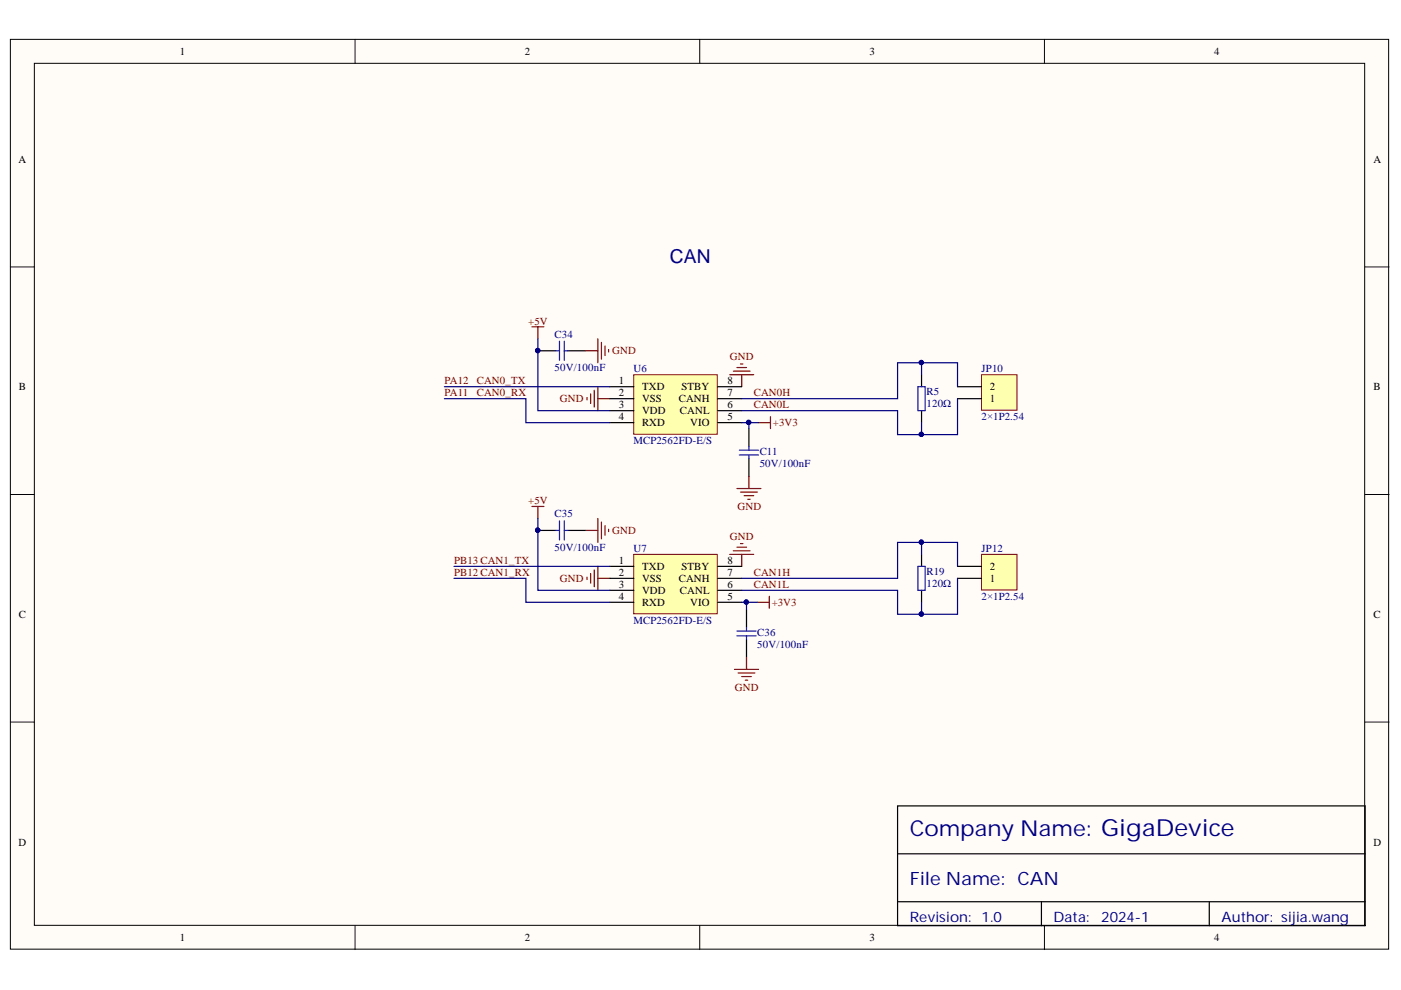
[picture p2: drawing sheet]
<svg xmlns="http://www.w3.org/2000/svg" width="297mm" height="210mm" viewBox="0 0 297 210" stroke-linecap="round" stroke-linejoin="round" font-family="sans-serif">
<defs><g id="words">
<text font-size="4.6" fill="#000080" x="192.9" y="177.3">Company Name: GigaDevice</text>
<text font-size="4.1" fill="#000080" x="142" y="55.7">CAN</text>
<text font-size="3.9" fill="#000080" x="192.9" y="187.7">File Name: CAN</text>
<g font-size="3" fill="#000080">
<text x="192.9" y="195.4">Revision: 1.0</text>
<text x="223.3" y="195.4">Data:</text>
<text x="233.5" y="195.4">2024-1</text>
<text x="259" y="195.4">Author: sijia.wang</text>
</g>
<g font-size="2.3">
<text x="38.2" y="11.7">1</text>
<text x="111.2" y="11.7">2</text>
<text x="184.3" y="11.7">3</text>
<text x="257.4" y="11.7">4</text>
<text x="3.9" y="34.5">A</text>
<text x="291.2" y="34.5">A</text>
<text x="4" y="82.8">B</text>
<text x="131.2" y="81.5">1</text>
<text x="136.1" y="82.8">TXD</text>
<text x="144.5" y="82.8">STBY</text>
<text x="154.2" y="81.5">8</text>
<text x="209.9" y="82.8">2</text>
<text x="291.2" y="82.8">B</text>
<text x="131.2" y="84">2</text>
<text x="131.2" y="89.1">4</text>
<text x="131.2" y="86.6">3</text>
<text x="136.1" y="85.3">VSS</text>
<text x="136.1" y="87.8">VDD</text>
<text x="143.9" y="85.3">CANH</text>
<text x="144.2" y="87.8">CANL</text>
<text x="154.2" y="84">7</text>
<text x="154.2" y="89.1">5</text>
<text x="154.2" y="86.6">6</text>
<text x="209.9" y="85.3">1</text>
<text x="136.1" y="90.4">RXD</text>
<text x="146.4" y="90.4">VIO</text>
<text x="131.2" y="119.6">1</text>
<text x="154.2" y="119.6">8</text>
<text x="131.2" y="122.1">2</text>
<text x="131.2" y="124.7">3</text>
<text x="136.1" y="123.4">VSS</text>
<text x="136.1" y="125.9">VDD</text>
<text x="136.1" y="120.9">TXD</text>
<text x="143.9" y="123.4">CANH</text>
<text x="144.2" y="125.9">CANL</text>
<text x="144.5" y="120.9">STBY</text>
<text x="154.2" y="122.1">7</text>
<text x="154.2" y="124.7">6</text>
<text x="209.9" y="123.4">1</text>
<text x="209.9" y="120.9">2</text>
<text x="4" y="131">C</text>
<text x="131.2" y="127.2">4</text>
<text x="136.1" y="128.5">RXD</text>
<text x="146.4" y="128.5">VIO</text>
<text x="154.2" y="127.2">5</text>
<text x="291.2" y="131">C</text>
<text x="3.9" y="179.3">D</text>
<text x="291.2" y="179.3">D</text>
<text x="38.2" y="199.6">1</text>
<text x="111.2" y="199.6">2</text>
<text x="184.3" y="199.6">3</text>
<text x="257.4" y="199.6">4</text>
</g>
<g font-size="2.3" fill="#800000">
<text x="112" y="68.8">+5V</text>
<text x="129.8" y="75.1">GND</text>
<text x="154.7" y="76.4">GND</text>
<text x="94.2" y="81.5">PA12</text>
<text x="101.1" y="81.5">CAN0_TX</text>
<text x="94.2" y="84">PA11</text>
<text x="101.1" y="84">CAN0_RX</text>
<text x="118.7" y="85.3">GND</text>
<text x="159.8" y="84">CAN0H</text>
<text x="159.8" y="86.6">CAN0L</text>
<text x="163.9" y="90.4">+3V3</text>
<text x="112" y="106.9">+5V</text>
<text x="129.8" y="113.3">GND</text>
<text x="156.3" y="108.2">GND</text>
<text x="96.3" y="119.6">PB13 CAN1_TX</text>
<text x="154.7" y="114.5">GND</text>
<text x="96.3" y="122.1">PB12 CAN1_RX</text>
<text x="118.7" y="123.4">GND</text>
<text x="159.8" y="122.1">CAN1H</text>
<text x="159.8" y="124.7">CAN1L</text>
<text x="163.6" y="128.5">+3V3</text>
<text x="155.8" y="146.5">GND</text>
</g>
<g font-size="2.3" fill="#000080">
<text x="117.6" y="71.6">C34</text>
<text x="117.6" y="78.7">50V/100nF</text>
<text x="134.3" y="78.9">U6</text>
<text x="196.4" y="83.8">R5</text>
<text x="208.1" y="78.9">JP10</text>
<text x="196.4" y="86.3">120Ω</text>
<text x="208.1" y="89.1">2×1P2.54</text>
<text x="134.3" y="94.2">MCP2562FD-E/S</text>
<text x="161.1" y="96.4">C11</text>
<text x="161.1" y="99">50V/100nF</text>
<text x="117.6" y="109.7">C35</text>
<text x="117.6" y="116.8">50V/100nF</text>
<text x="134.3" y="117.1">U7</text>
<text x="208.1" y="117.1">JP12</text>
<text x="196.4" y="121.9">R19</text>
<text x="196.4" y="124.4">120Ω</text>
<text x="208.1" y="127.2">2×1P2.54</text>
<text x="134.3" y="132.3">MCP2562FD-E/S</text>
<text x="160.6" y="134.8">C36</text>
<text x="160.6" y="137.4">50V/100nF</text>
</g>
</g></defs>
<g fill="#fffcf8" stroke="#000" stroke-width=".21">
<path d="M2.2 8.3h292.2v192.9h-292.2z"/>
<path d="M7.3 13.4h282v182.8h-282z"/>
</g>
<path d="M75.3 8.3v5.1M148.4 8.3v5.1M221.4 8.3v5.1M2.2 56.6h5.1M289.4 56.6h5.1M2.2 104.8h5.1M289.4 104.8h5.1M2.2 153.1h5.1M289.4 153.1h5.1M75.3 196.3v5M148.4 196.3v5M221.4 196.3v5" fill="none" stroke="#000" stroke-width=".21"/>
<path d="M195.4 79.5v2.5M195.4 87.1v2.5M190.3 170.9h99.1v25.4h-99.1zM190.3 181h99.1M190.3 191.2h99.1M220.8 191.2v5.1M256.4 191.2v5.1" fill="none" stroke="#000" stroke-width=".25"/>
<path d="M154.7 79.5h5.1M155.5 78.7h3.5M156.2 77.9h2.1M157 77.2h.5M157.3 79.5v2.5" fill="none" stroke="#800000" stroke-width=".25"/>
<path d="M194.6 82h1.5v5.1h-1.5z" fill="none" stroke="#00f" stroke-width=".25"/>
<path d="M208.1 79.5h7.5v7.5h-7.5z" fill="#ffffb0" stroke="#800000" stroke-width=".21"/>
<path d="M114 74.4h3.9M120.4 74.4h3.8M203 84.5h5.1M203 82h5.1M195.4 117.5v2.6M195.4 125.2v2.5" fill="none" stroke="#000" stroke-width=".25"/>
<g fill="none" stroke="#800000" stroke-width=".25">
<path d="M124.2 74.4h2.6M126.8 71.8v5.1M127.5 72.6v3.6M128.3 73.4v2M129 74.1v.5M124.5 84.3v.5M125.2 83.5v2M126 82.8v3.5M126.8 82v5.1M126.8 84.5h2.5M154.7 117.5h5.1M155.5 116.8h3.5"/>
<path d="M156.2 116h2.1M157 115.3h.5M157.3 117.5v2.6"/>
</g>
<circle cx="114" cy="74.3" r=".46" fill="#000080" stroke="#000080" stroke-width=".21"/>
<path d="M117.9 74.4h.7M118.6 72.3v4.1M119.6 74.4h.8M119.6 72.3v4.1M194.6 120.1h1.5v5.1h-1.5z" fill="none" stroke="#00f" stroke-width=".25"/>
<path d="M208.1 117.5h7.5v7.6h-7.5z" fill="#ffffb0" stroke="#800000" stroke-width=".21"/>
<path d="M114 112.5h3.9M120.4 112.5h3.8M203 122.6h5.1M203 120.1h5.1" fill="none" stroke="#000" stroke-width=".25"/>
<path d="M124.2 112.5h2.6M126.8 109.9v5.1M127.5 110.7v3.5M128.3 111.4v2.1M129 112.2v.5M124.5 122.4v.5M125.2 121.6v2M126 120.8v3.6M126.8 120.1v5.1M126.8 122.6h2.5" fill="none" stroke="#800000" stroke-width=".25"/>
<circle cx="114" cy="112.4" r=".46" fill="#000080" stroke="#000080" stroke-width=".21"/>
<path d="M117.9 112.5h.7M118.6 110.4v4.1M119.6 112.5h.8M119.6 110.4v4.1" fill="none" stroke="#00f" stroke-width=".25"/>
<path d="M134.4 79.5h17.7v12.6h-17.7z" fill="#ffffb0" stroke="#800000" stroke-width=".21"/>
<path d="M129.3 84.5h5.1M129.3 89.6h5.1M129.3 87.1h5.1M129.3 82h5.1M152.2 84.5h5.1M152.2 89.6h5.1M152.2 87.1h5.1M152.2 82h5.1" fill="none" stroke="#000" stroke-width=".25"/>
<path d="M134.4 117.5h17.7v12.6h-17.7z" fill="#ffffb0" stroke="#800000" stroke-width=".21"/>
<path d="M158.8 90.9v3.8M158.8 97.2v3.8M129.3 122.6h5.1M129.3 127.7h5.1M129.3 125.2h5.1M129.3 120.1h5.1M152.2 122.6h5.1M152.2 127.7h5.1M152.2 125.2h5.1M152.2 120.1h5.1M158.3 129.2v3.8M158.3 135.6v3.8" fill="none" stroke="#000" stroke-width=".25"/>
<g fill="none" stroke="#800000" stroke-width=".25">
<path d="M112.8 69.3h2.5M114 69.3v2.5M160.8 89.6h2.6M163.4 88.3v2.6M112.8 107.4h2.5M114 107.4v2.5M156.2 103.6h5.1M157 104.3h3.6M157.8 105.1h2M158.5 105.9h.5M158.8 101v2.6M158.3 139.4v2.5"/>
<path d="M160.6 127.7h2.5M163.1 126.4v2.6M155.7 141.9h5.1M156.5 142.7h3.6M157.3 143.4h2M158 144.2h.5"/>
</g>
<path d="M156.7 96.5h4.1M156.7 95.5h4.1M158.8 94.7v.8M158.8 96.5v.7M156.2 134.8h4.1M156.2 133.8h4.1M158.3 133v.8M158.3 134.8v.8" fill="none" stroke="#00f" stroke-width=".25"/>
<g fill="none" stroke="#000080" stroke-width=".25">
<path d="M114 71.8v15.3h15.3M195.4 79.5v-2.6h-5.1v7.6h-33M195.4 76.9h7.6v5.1M94.2 84.5h17.3v5.1h17.8M94.2 82h35.1M157.3 87.1h33v5h5.1v-2.5M157.3 89.6h3.5M158.8 89.6v1.3M203 84.5v7.6h-7.6M114 109.9v15.3h15.3M195.4 117.5v-2.5h-5.1v7.6h-33M195.4 115h7.6v5.1"/>
<path d="M96.3 122.6h15.2v5.1h17.8M96.3 120.1h33M157.3 125.2h33v5h5.1v-2.5M157.3 127.7h3.3M158.3 127.7v1.5M203 122.6v7.6h-7.6"/>
</g>
<g fill="#000080" stroke="#000080" stroke-width=".21">
<circle cx="195.3" cy="76.9" r=".46"/>
<circle cx="195.3" cy="92.1" r=".46"/>
<circle cx="114" cy="74.3" r=".46"/>
<circle cx="195.3" cy="115" r=".46"/>
<circle cx="195.3" cy="130.2" r=".46"/>
<circle cx="114" cy="112.4" r=".46"/>
<circle cx="158.7" cy="89.6" r=".46"/>
<circle cx="158.2" cy="127.7" r=".46"/>
</g>
<use href="#words"/>
</svg>
